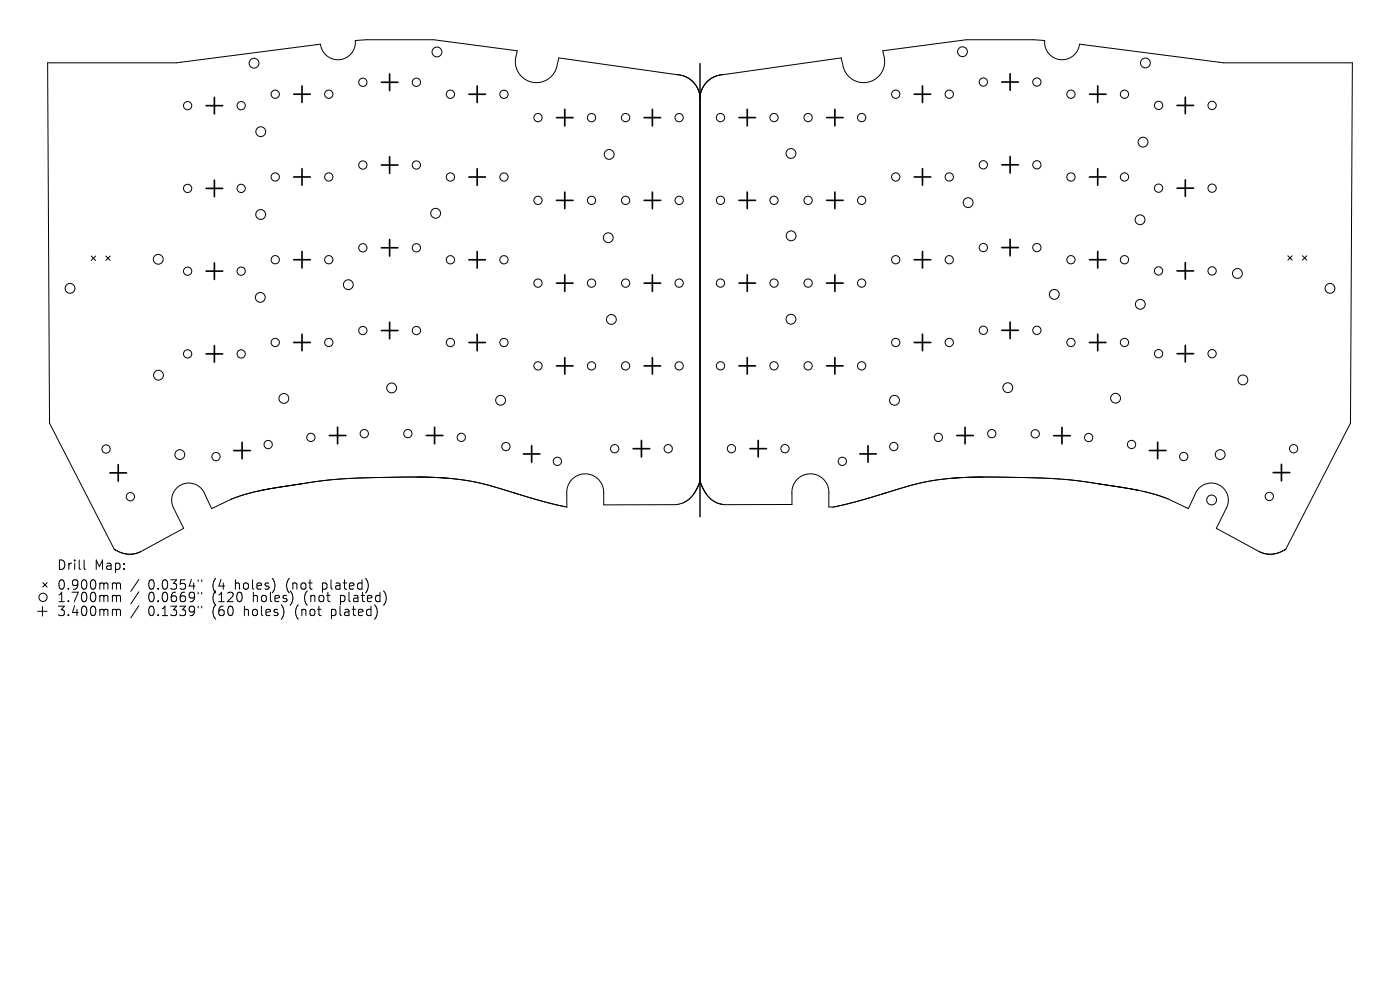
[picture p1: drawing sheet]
<svg xmlns="http://www.w3.org/2000/svg" width="297mm" height="210mm" viewBox="0 0 297 210" stroke-linecap="round" stroke-linejoin="round" font-family="sans-serif">
<defs><g id="words">
<g font-size="2.8">
<text x="12" y="121.2">Drill</text>
<text x="12" y="125.4">0.900mm</text>
<text x="20" y="121.2">Map:</text>
<text x="31.4" y="125.4">0.0354&quot;</text>
<text x="45.2" y="125.4">(4</text>
<text x="50.1" y="125.4">holes)</text>
<text x="61.2" y="125.4">(not</text>
<text x="69" y="125.4">plated)</text>
<text x="12" y="128">1.700mm</text>
<text x="12" y="131">3.400mm</text>
<text x="31.4" y="128">0.0669&quot;</text>
<text x="31.4" y="131">0.1339&quot;</text>
<text x="45.2" y="128">(120</text>
<text x="45.2" y="131">(60</text>
<text x="52" y="131">holes)</text>
<text x="53.9" y="128">holes)</text>
<text x="63.1" y="131">(not</text>
<text x="65" y="128">(not</text>
<text x="70.9" y="131">plated)</text>
<text x="72.8" y="128">plated)</text>
</g>
</g></defs>
<g fill="none" stroke="#000" stroke-width=".21">
<path d="M145.9 16.5l-1.8-.6-25.6-3.6-.4 1.9a4.5 4.5 0 0 1-5.3 3.2 4.5 4.5 0 0 1-3.4-5.1l.3-1.5-17.7-2.4h-14.3l-2.3 .2a3.7 3.7 0 0 1-3.3 4.1 3.7 3.7 0 0 1-4.1-3.3l-30.6 3.9h-27.3l.4 76.5 13.7 26.7 1.3 .6 1.1 .4 1.2 .1 1.1-.2 1-.4 9.1-4.9-2.2-4.3a3.6 3.6 0 0 1 1.7-5 3.6 3.6 0 0 1 4.9 1.9l1.5 3.2 5-2.3 5.2-1.5M145.9 16.5h.1M146 16.5l1 .8 .7 .9M147.7 18.2v.1M147.7 18.3l.4 .7M148.1 19v.1M148.1 19.1l.4 1.3M148.9 19.1l-.4 1.3M148.9 19v.1M149.3 18.3l-.4 .7M149.3 18.2v.1M149.4 18l-.1 .2"/>
<path d="M149.5 18h-.1M151 16.5l-.8 .7-.7 .8M151.1 16.5l1.8-.6 25.6-3.6 .4 1.9a4.5 4.5 0 0 0 5.3 3.2 4.5 4.5 0 0 0 3.4-5.1l-.3-1.5 17.7-2.4h14.3l2.3 .2a3.7 3.7 0 0 0 3.3 4.1 3.7 3.7 0 0 0 4.1-3.3l30.6 3.9h27.3l-.4 76.5-13.8 26.8M151.1 16.5h-.1M148.5 20.4v81.7M19.4 54.3l.9 .9M20.3 54.3l-.9 .9M22.5 54.3l.9 .9M23.4 54.3l-.9 .9M273.2 54.3l.9 .9M274.1 54.3l-.9 .9M276.3 54.3l.9 .9"/>
<path d="M277.2 54.3l-.9 .9M17.8 118.8v1.7l.3 .3M55.4 104l-.4 .1M55.7 104l-.4 .1M55.9 103.9l-.3 .1M56.1 103.9h-.1M56.4 103.8l-.6 .1M56.6 103.8h-.3M57 103.7l-.5 .1M57.4 103.7h-.5M57.5 103.6h.1M57.7 103.6h-.1"/>
<path d="M57.8 103.6h.1M58.4 103.5l-1.1 .2M58.9 103.4l-.7 .1M59.2 103.4h-.1M59.3 103.3h.1M59.8 103.3l-1.1 .1M59.9 103.2l-.1 .1M60 103.2h-.1M60.1 103.2h-.1M60.3 103.2h-.1M60.4 103.2h-.1M60.5 103.2h-.1"/>
<path d="M60.6 103.1h.1M61 103.1h-.2M61.2 103l-.1 .1M61.4 103h-.1M61.5 103h.1M61.7 103h-.1M61.8 103h.1M62 102.9h.1M62.3 102.9h-.2M62.7 102.8l-3.2 .5M62.9 102.8h-.1M63 102.8h.1"/>
<path d="M63.6 102.7h.1M63.8 102.7h-.1M64 102.6h-.1M88.4 101.2h.1M88.7 101.2h.6M88.9 101.2l-15.9 .4-4.5 .4-6.1 .9M89 101.2h.1M89.2 101.2h.8M89.5 101.2h.1M89.7 101.2h.1M89.9 101.2h.5M90.3 101.2h1.1"/>
<path d="M90.5 101.2h.1M90.7 101.2h.1M91 101.2h.1M91.1 101.2h.1M91.3 101.2l.8 .1M91.8 101.3h.1M92 101.3l2 .1M92.2 101.3h.1M92.3 101.3h.1M92.6 101.3h.1M92.8 101.3h.1M93.1 101.3h.1"/>
<path d="M93.3 101.3h.1M93.5 101.3h.1M93.9 101.4h.8M94.2 101.4h.1M94.6 101.4l.4 .1M94.8 101.4l3.7 .5 3.7 .7 12.3 3.6 5.8 1.4-.1-3a3.9 3.9 0 0 1 4-4.1 3.9 3.9 0 0 1 3.9 4.2v2.4h15.3l1.6-.5 1.4-.9 1.2-1.5 .9-2.1M95.1 101.5h.1M109.2 104.6h.1M109.6 104.7h.1M109.8 104.8h.1M148.5 102.1l.8 1.8M149.3 103.9h.1"/>
<path d="M149.3 103.9l.9 1.3 .9 .9 1.1 .6 1.5 .4 14.3-.1v-2.3a3.9 3.9 0 0 1 3.9-4.2 3.9 3.9 0 0 1 3.9 4.1M175.8 104.6v2.9l.9 .1 4.7-1.1 6.4-1.9M187.3 104.8h-.1M187.7 104.6h-.1M187.9 104.6h-.1M188.1 104.5h-.1M201.9 101.5h.1M202.1 101.4l-3.6 .5-3 .5-7.6 2.2M202.2 101.4h-.1M202.4 101.4l-.4 .1M202.8 101.4h-.5M203.1 101.4h-.4"/>
<path d="M203.5 101.3h.1M203.7 101.3h-.1M204.2 101.3h.1M204.4 101.3h-.1M204.7 101.3h-.1M204.8 101.3h-.1M205 101.3l-2 .1M205.2 101.3h.1M205.7 101.2l-.8 .1M205.9 101.2h-.1M206.1 101.2h-.1M206.3 101.2h.1"/>
<path d="M206.5 101.2h.1M206.7 101.2h-.1M207 101.2h-.2M207.1 101.2h-1.5M207.3 101.2h-.1M207.6 101.2h-.1M207.8 101.2h-.8M208.1 101.2l15.9 .4 4.5 .4 6.1 .9M208.3 101.2h-.6M233 102.6h.1M233.1 102.6h.1M233.2 102.7h.1"/>
<path d="M233.4 102.7h.1M234 102.8h.1M234.1 102.8h.1M234.3 102.8l2 .3M234.7 102.9h.2M235 102.9h.1M235.2 103h.1M235.3 103h.1M235.5 103h.1M235.6 103h.1M235.8 103l.1 .1M236 103.1l1.5 .2"/>
<path d="M236.4 103.1h.1M236.5 103.2h.1M236.7 103.2h.1M237 103.2h.1M237.2 103.3l1.1 .1M237.7 103.3h.1M237.8 103.4h.1M238.1 103.4l.5 .1M238.5 103.5l.7 .1M238.7 103.5h.1M239.1 103.6l.6 .1M239.3 103.6h.1"/>
<path d="M239.5 103.6h.1M239.6 103.7h.5M240 103.7l.9 .2M240.3 103.8h.1M240.4 103.8h.1M240.9 103.9h.1M241 103.9l3.1 .7 2.7 .8 5.3 2.5 1.5-3.2a3.6 3.6 0 0 1 4.9-1.9 3.6 3.6 0 0 1 1.7 5l-2.2 4.3 10 5.2 1.1 .3 1.2-.1 1.1-.3 1.2-.6M241.1 103.9h.1M241.4 104h.1M272.7 116.6h-.1M8 129.7h2M9 128.7v2"/>
<path d="M9.1 123.6l.9 .9M10 123.6l-.9 .9M24.1 123.7h.3l.3 .2M24.1 126.3h.3l.3 .3M24.1 129.3h.3l.3 .2M24.7 123.9l.3-.2 .5 .1 .1 1.2M24.7 123.9v1.1M24.7 126.6v1M24.7 129.5v1.1M24.7 126.6l.3-.3 .5 .1 .1 1.2M24.7 129.5l.3-.2h.5l.1 1.3M29.5 122.9l-1.7 2.6"/>
<path d="M29.5 125.5l-1.7 2.6M29.5 128.5l-1.7 2.6M42 123v.4M42 125.6v.4M42 128.6v.4M42.8 123v.4M42.8 125.6v.4M42.8 128.6v.4"/>
<circle cx="53.9" cy="13.4" r="1.04"/>
<circle cx="58.4" cy="20" r=".88"/>
<circle cx="69.7" cy="20" r=".88"/>
<circle cx="77" cy="17.5" r=".88"/>
<circle cx="88.3" cy="17.5" r=".88"/>
<circle cx="92.7" cy="11" r="1.04"/>
<circle cx="95.6" cy="20" r=".88"/>
<circle cx="106.9" cy="20" r=".88"/>
<circle cx="190" cy="20" r=".88"/>
<circle cx="201.4" cy="20" r=".88"/>
<circle cx="204.2" cy="11" r="1.04"/>
<circle cx="208.6" cy="17.4" r=".88"/>
<circle cx="220" cy="17.4" r=".88"/>
<circle cx="227.2" cy="20" r=".88"/>
<circle cx="238.6" cy="20" r=".88"/>
<circle cx="243" cy="13.4" r="1.04"/>
<circle cx="39.8" cy="40" r=".88"/>
<circle cx="39.8" cy="22.4" r=".88"/>
<circle cx="51.2" cy="40" r=".88"/>
<circle cx="51.2" cy="22.4" r=".88"/>
<circle cx="55.3" cy="27.9" r="1.04"/>
<circle cx="58.4" cy="37.5" r=".88"/>
<circle cx="69.7" cy="37.5" r=".88"/>
<circle cx="77" cy="35" r=".88"/>
<circle cx="88.3" cy="35" r=".88"/>
<circle cx="95.6" cy="37.6" r=".88"/>
<circle cx="106.9" cy="37.6" r=".88"/>
<circle cx="114.1" cy="25" r=".88"/>
<circle cx="125.5" cy="25" r=".88"/>
<circle cx="129.2" cy="32.8" r="1.04"/>
<circle cx="132.7" cy="25" r=".88"/>
<circle cx="144.1" cy="25" r=".88"/>
<circle cx="152.8" cy="24.9" r=".88"/>
<circle cx="164.2" cy="24.9" r=".88"/>
<circle cx="167.8" cy="32.6" r="1.04"/>
<circle cx="171.4" cy="24.9" r=".88"/>
<circle cx="182.8" cy="24.9" r=".88"/>
<circle cx="190" cy="37.5" r=".88"/>
<circle cx="201.4" cy="37.5" r=".88"/>
<circle cx="208.6" cy="35" r=".88"/>
<circle cx="220" cy="35" r=".88"/>
<circle cx="227.2" cy="37.5" r=".88"/>
<circle cx="238.6" cy="37.5" r=".88"/>
<circle cx="242.5" cy="30.1" r="1.04"/>
<circle cx="245.8" cy="22.4" r=".88"/>
<circle cx="245.8" cy="39.9" r=".88"/>
<circle cx="257.1" cy="22.4" r=".88"/>
<circle cx="257.1" cy="39.9" r=".88"/>
<circle cx="33.6" cy="55" r="1.04"/>
<circle cx="39.8" cy="57.5" r=".88"/>
<circle cx="51.2" cy="57.5" r=".88"/>
<circle cx="55.3" cy="45.5" r="1.04"/>
<circle cx="58.4" cy="55.1" r=".88"/>
<circle cx="69.7" cy="55.1" r=".88"/>
<circle cx="77" cy="52.6" r=".88"/>
<circle cx="88.3" cy="52.6" r=".88"/>
<circle cx="92.4" cy="45.2" r="1.04"/>
<circle cx="95.6" cy="55.1" r=".88"/>
<circle cx="106.9" cy="55.1" r=".88"/>
<circle cx="114.1" cy="42.5" r=".88"/>
<circle cx="125.5" cy="42.5" r=".88"/>
<circle cx="129" cy="50.4" r="1.04"/>
<circle cx="132.7" cy="42.5" r=".88"/>
<circle cx="144.1" cy="42.5" r=".88"/>
<circle cx="152.8" cy="42.5" r=".88"/>
<circle cx="164.2" cy="42.5" r=".88"/>
<circle cx="167.8" cy="50" r="1.04"/>
<circle cx="171.4" cy="42.5" r=".88"/>
<circle cx="182.8" cy="42.5" r=".88"/>
<circle cx="190" cy="55.1" r=".88"/>
<circle cx="201.4" cy="55.1" r=".88"/>
<circle cx="205.4" cy="43" r="1.04"/>
<circle cx="208.6" cy="52.5" r=".88"/>
<circle cx="220" cy="52.5" r=".88"/>
<circle cx="227.2" cy="55.1" r=".88"/>
<circle cx="238.6" cy="55.1" r=".88"/>
<circle cx="241.9" cy="46.6" r="1.04"/>
<circle cx="245.8" cy="57.5" r=".88"/>
<circle cx="257.1" cy="57.5" r=".88"/>
<circle cx="262.5" cy="58" r="1.04"/>
<circle cx="14.9" cy="61.2" r="1.04"/>
<circle cx="33.6" cy="79.6" r="1.04"/>
<circle cx="39.8" cy="75.1" r=".88"/>
<circle cx="51.2" cy="75.1" r=".88"/>
<circle cx="55.2" cy="63.1" r="1.04"/>
<circle cx="58.4" cy="72.6" r=".88"/>
<circle cx="69.7" cy="72.6" r=".88"/>
<circle cx="73.9" cy="60.4" r="1.04"/>
<circle cx="77" cy="70.1" r=".88"/>
<circle cx="88.3" cy="70.1" r=".88"/>
<circle cx="95.6" cy="72.7" r=".88"/>
<circle cx="106.9" cy="72.7" r=".88"/>
<circle cx="114.1" cy="60.1" r=".88"/>
<circle cx="114.1" cy="77.6" r=".88"/>
<circle cx="125.5" cy="60.1" r=".88"/>
<circle cx="125.5" cy="77.6" r=".88"/>
<circle cx="129.7" cy="67.8" r="1.04"/>
<circle cx="132.7" cy="60.1" r=".88"/>
<circle cx="132.7" cy="77.6" r=".88"/>
<circle cx="144.1" cy="60.1" r=".88"/>
<circle cx="144.1" cy="77.6" r=".88"/>
<circle cx="152.8" cy="77.6" r=".88"/>
<circle cx="152.8" cy="60.1" r=".88"/>
<circle cx="164.2" cy="77.6" r=".88"/>
<circle cx="164.2" cy="60.1" r=".88"/>
<circle cx="167.8" cy="67.7" r="1.04"/>
<circle cx="171.4" cy="77.6" r=".88"/>
<circle cx="171.4" cy="60.1" r=".88"/>
<circle cx="182.8" cy="77.6" r=".88"/>
<circle cx="182.8" cy="60.1" r=".88"/>
<circle cx="190" cy="72.6" r=".88"/>
<circle cx="201.4" cy="72.6" r=".88"/>
<circle cx="208.6" cy="70.1" r=".88"/>
<circle cx="220" cy="70.1" r=".88"/>
<circle cx="223.7" cy="62.4" r="1.04"/>
<circle cx="227.2" cy="72.6" r=".88"/>
<circle cx="238.6" cy="72.6" r=".88"/>
<circle cx="241.9" cy="64.6" r="1.04"/>
<circle cx="245.8" cy="75" r=".88"/>
<circle cx="257.1" cy="75" r=".88"/>
<circle cx="282.1" cy="61.2" r="1.04"/>
<circle cx="22.5" cy="95.3" r=".88"/>
<circle cx="38.1" cy="96.4" r="1.04"/>
<circle cx="45.8" cy="96.9" r=".88"/>
<circle cx="56.9" cy="94.3" r=".88"/>
<circle cx="60.2" cy="84.5" r="1.04"/>
<circle cx="65.9" cy="92.8" r=".88"/>
<circle cx="77.3" cy="92" r=".88"/>
<circle cx="83.1" cy="82.3" r="1.04"/>
<circle cx="86.5" cy="92" r=".88"/>
<circle cx="97.9" cy="92.8" r=".88"/>
<circle cx="106.2" cy="84.9" r="1.04"/>
<circle cx="107.3" cy="94.7" r=".88"/>
<circle cx="118.2" cy="97.9" r=".88"/>
<circle cx="130.4" cy="95.2" r=".88"/>
<circle cx="141.8" cy="95.2" r=".88"/>
<circle cx="155.2" cy="95.2" r=".88"/>
<circle cx="166.5" cy="95.2" r=".88"/>
<circle cx="178.7" cy="97.9" r=".88"/>
<circle cx="189.6" cy="94.7" r=".88"/>
<circle cx="189.8" cy="84.9" r="1.04"/>
<circle cx="199.1" cy="92.8" r=".88"/>
<circle cx="210.4" cy="92" r=".88"/>
<circle cx="213.8" cy="82.2" r="1.04"/>
<circle cx="219.6" cy="92" r=".88"/>
<circle cx="231" cy="92.8" r=".88"/>
<circle cx="236.7" cy="84.5" r="1.04"/>
<circle cx="240.1" cy="94.3" r=".88"/>
<circle cx="251.1" cy="96.8" r=".88"/>
<circle cx="258.9" cy="96.4" r="1.04"/>
<circle cx="263.7" cy="80.6" r="1.04"/>
<circle cx="274.4" cy="95.2" r=".88"/>
<circle cx="27.7" cy="105.4" r=".88"/>
<circle cx="257" cy="106.1" r="1.04"/>
<circle cx="269.3" cy="105.3" r=".88"/>
<circle cx="9.1" cy="126.7" r=".88"/>
</g>
<path d="M148.5 13.5v96.1" fill="none" stroke="#000" stroke-width=".31"/>
<g fill="none" stroke="#000" stroke-width=".35">
<path d="M62.3 20h3.5M64.1 18.2v3.5M80.9 17.5h3.5M82.7 15.7v3.5M99.5 20h3.5M101.2 18.2v3.6M193.9 20h3.6M195.7 18.2v3.5M212.5 17.4h3.5M214.3 15.6v3.6M231.1 20h3.5M232.9 18.2v3.5"/>
<path d="M43.7 22.4h3.5M43.7 40h3.5M45.5 20.7v3.5M45.5 38.2v3.5M62.3 37.5h3.5M64.1 35.8v3.5M80.9 35h3.5M82.7 33.3v3.5M99.5 37.6h3.5M101.2 35.8v3.5M118.1 25h3.5M119.8 23.2v3.5"/>
<path d="M136.6 25h3.6M138.4 23.2v3.5M156.8 24.9h3.5M158.5 23.2v3.5M175.4 24.9h3.5M177.1 23.2v3.5M193.9 37.5h3.6M195.7 35.8v3.5M212.5 35h3.5M214.3 33.2v3.5M231.1 37.5h3.5M232.9 35.8v3.5"/>
<path d="M249.7 22.4h3.5M249.7 39.9h3.5M251.5 20.6v3.5M251.5 38.2v3.5M43.7 57.5h3.5M45.5 55.8v3.5M62.3 55.1h3.5M64.1 53.3v3.5M80.9 52.6h3.5M82.7 50.8v3.5M99.5 55.1h3.5M101.2 53.3v3.6"/>
<path d="M118.1 42.5h3.5M119.8 40.8v3.5M119.8 58.3v3.5M136.6 42.5h3.6M138.4 40.8v3.5M138.4 58.3v3.5M156.8 42.5h3.5M158.5 40.7v3.6M158.5 58.3v3.5M175.4 42.5h3.5M177.1 40.7v3.6M177.1 58.3v3.5"/>
<path d="M193.9 55.1h3.6M195.7 53.3v3.6M212.5 52.5h3.5M214.3 50.8v3.5M231.1 55.1h3.5M232.9 53.3v3.6M249.7 57.5h3.5M251.5 55.7v3.5M43.7 75.1h3.5M45.5 73.3v3.5M62.3 72.6h3.5M64.1 70.9v3.5"/>
<path d="M80.9 70.1h3.5M82.7 68.4v3.5M99.5 72.7h3.5M101.2 70.9v3.5M118.1 60.1h3.5M118.1 77.6h3.5M119.8 75.9v3.5M136.6 60.1h3.6M136.6 77.6h3.6M138.4 75.9v3.5M156.8 60.1h3.5M156.8 77.6h3.5"/>
<path d="M158.5 75.9v3.5M175.4 60.1h3.5M175.4 77.6h3.5M177.1 75.9v3.5M193.9 72.6h3.6M195.7 70.9v3.5M212.5 70.1h3.5M214.3 68.3v3.5M231.1 72.6h3.5M232.9 70.9v3.5M249.7 75h3.5M251.5 73.3v3.5"/>
<path d="M25.1 98.6v3.5M49.6 95.6h3.5M51.4 93.8v3.5M69.9 92.4h3.5M71.6 90.6v3.5M90.4 92.4h3.5M92.2 90.6v3.5M111 96.3h3.5M112.8 94.5v3.6M134.3 95.2h3.5M136.1 93.4v3.5M159.1 95.2h3.5"/>
<path d="M160.9 93.4v3.5M182.4 96.3h3.5M184.1 94.5v3.5M203 92.4h3.5M204.7 90.6v3.5M223.5 92.4h3.5M225.3 90.7v3.5M243.8 95.6h3.5M245.6 93.8v3.5M271.9 98.5v3.5M23.3 100.3h3.5M270.1 100.3h3.5"/>
</g>
<use href="#words"/>
</svg>
